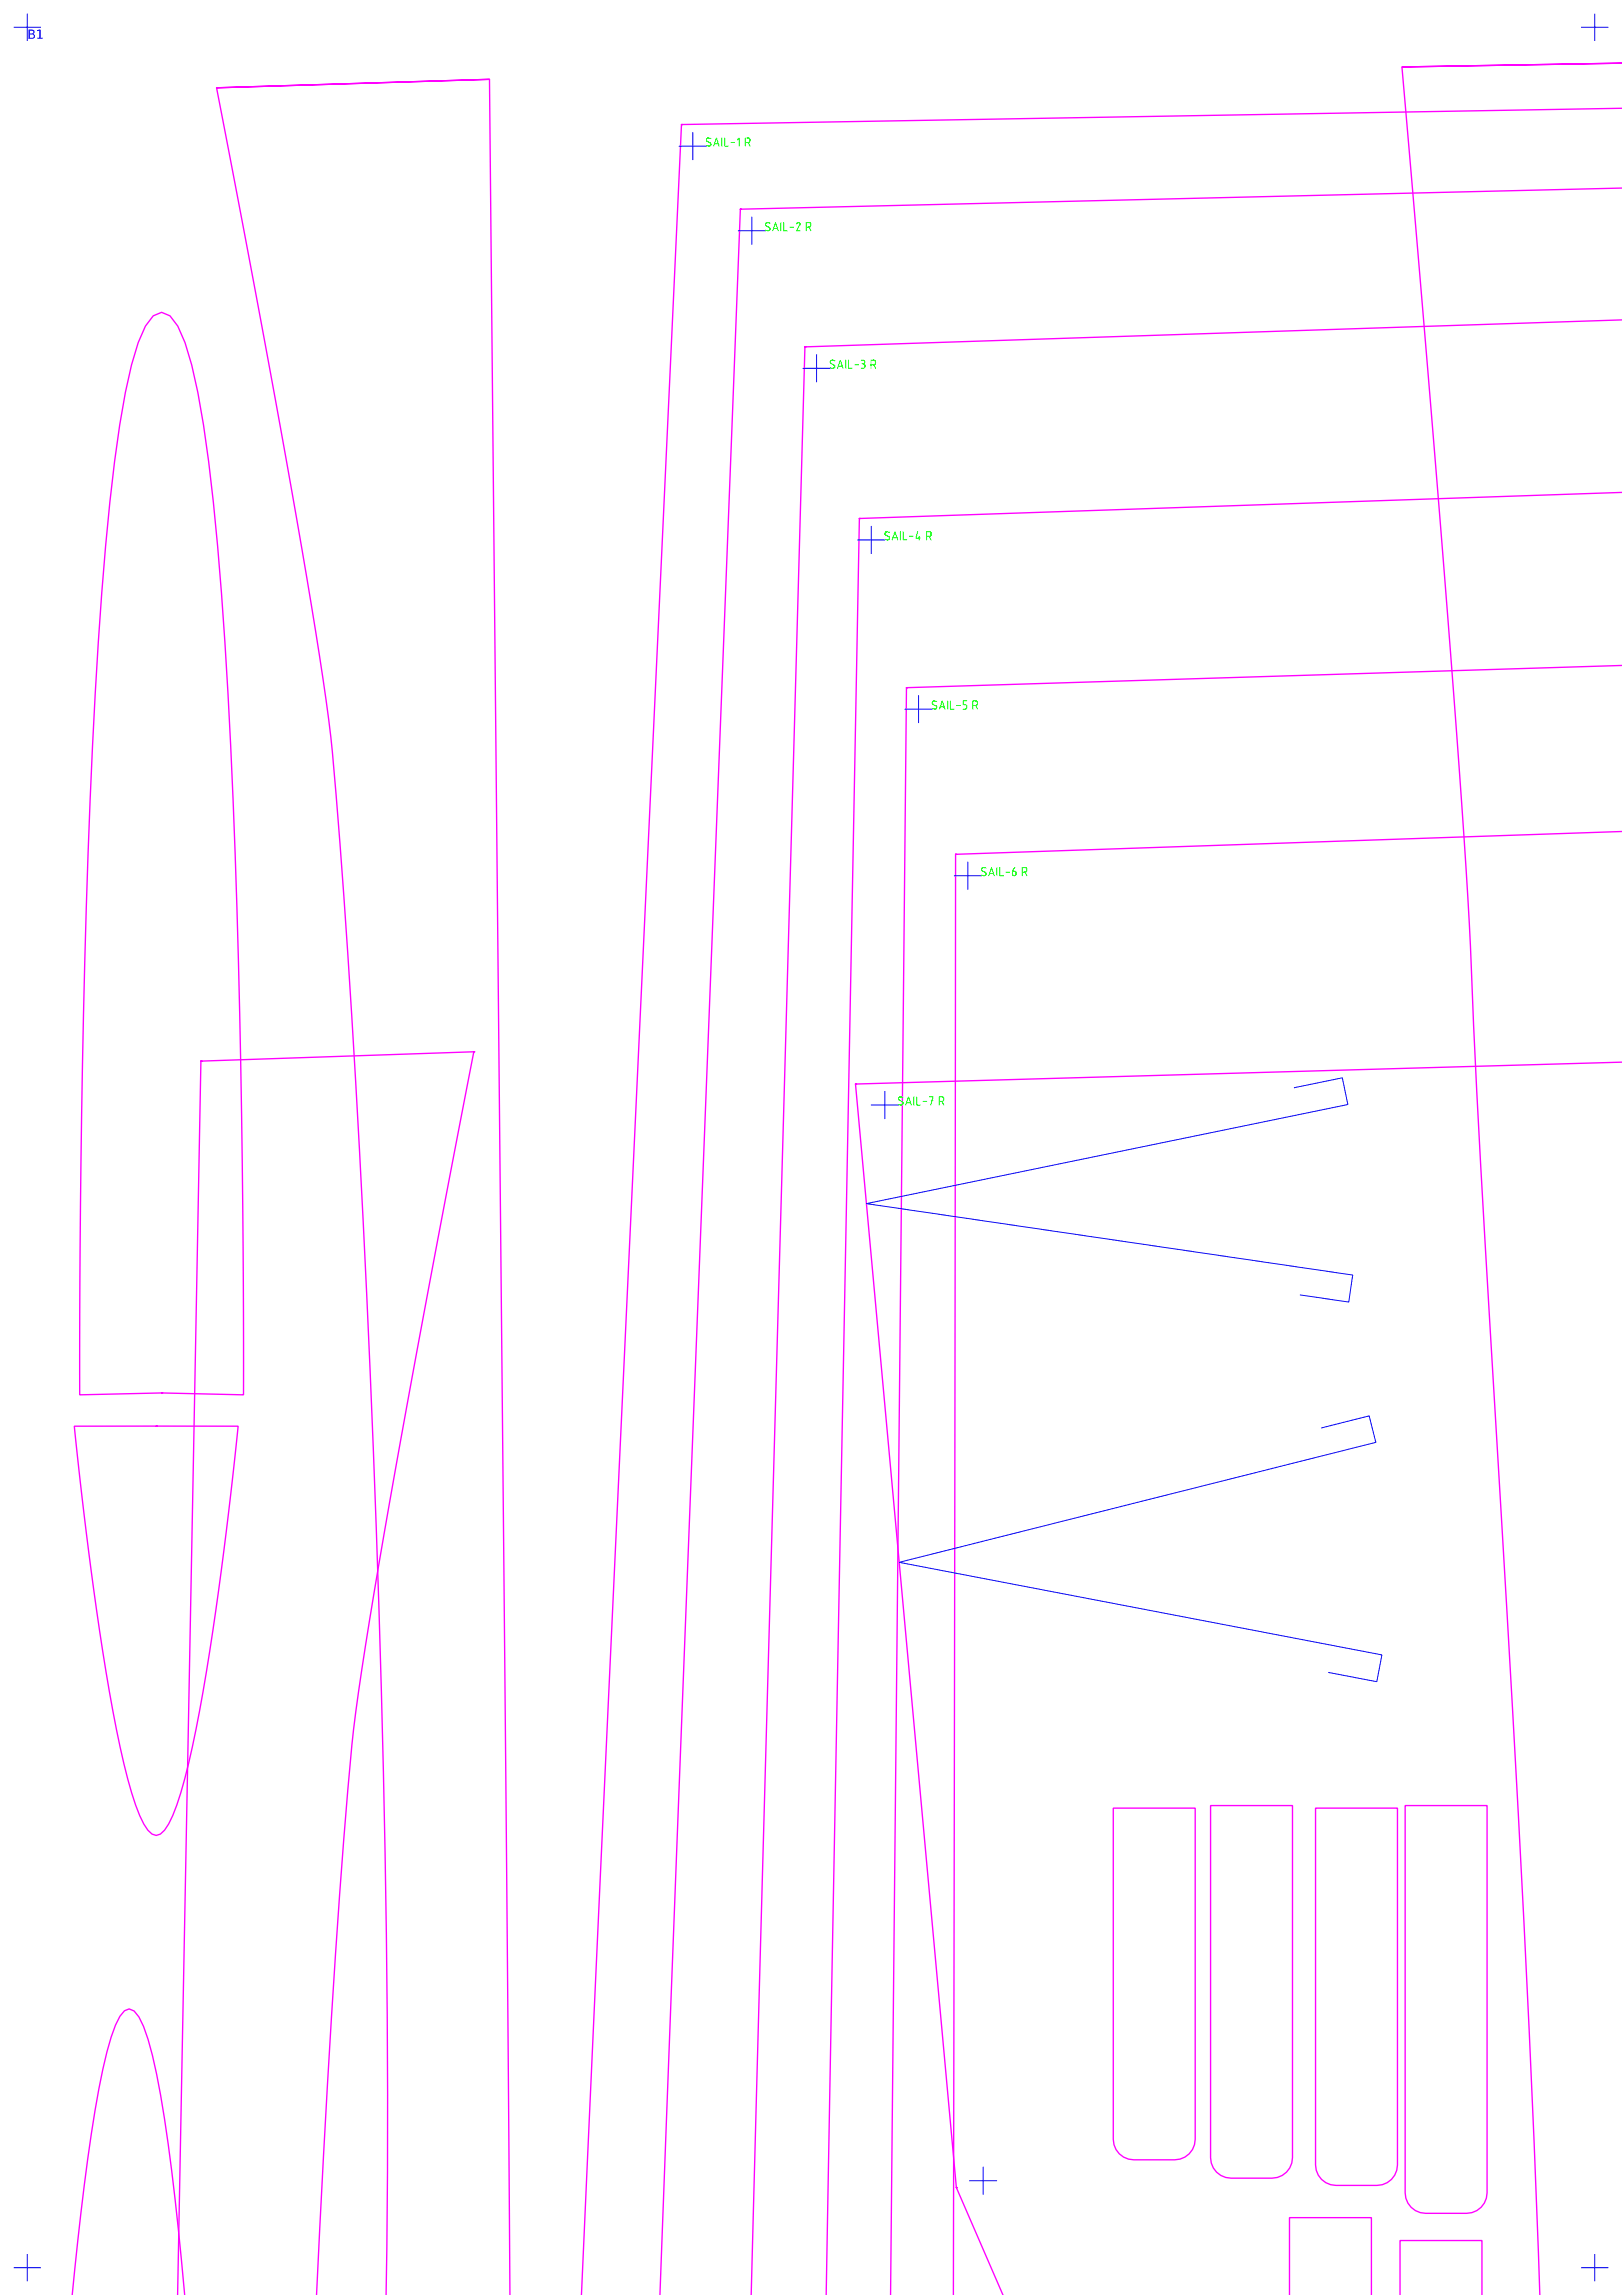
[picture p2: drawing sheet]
<svg xmlns="http://www.w3.org/2000/svg" width="594mm" height="841mm" viewBox="0 0 594 841" stroke-linecap="round" stroke-linejoin="round" font-family="sans-serif">
<g fill="none" stroke="#f0f" stroke-width=".5">
<path d="M79.3 32.2l13.7 71.4 11.9 65a1712.3 1712.3 0 0 1 16.8 106.9l4.2 53 4.4 67.5 4 78.4 3.5 85.6 2.6 89.2 1.1 59.6 .5 58.6-.6 73.7M179.3 29.1l-100 3.1 100-3.1 5.6 579.2 1.9 232.8M513.5 24.5l11.8 140.1 8.1 103.3a2503.2 2503.2 0 0 1 6.3 107.9l2.6 50.8 13.8 238.3 4 79.1 3.9 97.1M594.1 39.7l-344.5 5.9M594.1 23.1l-80.6 1.4 80.6-1.4M249.6 45.6l-36.6 795.5M249.6 45.6h.1M271.2 76.7l-29.5 764.4M271.2 76.7h.1M594.1 68.9l-322.9 7.8M56.1 115.7l3.1-1.2 3.1 1.2 2.8 3.8 2.7 6.1a230.5 230.5 0 0 1 8.6 43.6 1742 1742 0 0 1 9.7 143.6l1.2 39.4 1.2 56.1 .5 48.1 .2 54.7-30-.6-30 .6 .5-85.6 1.3-73.3a2596.9 2596.9 0 0 1 7.7-152.1 574 574 0 0 1 7.2-56.3l2.3-10.1 2.4-8.1 2.7-6.1zM594.1 117.2l-299.3 9.9"/>
<path d="M294.8 127.1l-19.7 714M294.8 127.1h.1M314.8 190l-12.2 651.1M314.8 190h.1M594.1 180.4l-279.3 9.6M332 252l-5.8 589.1M332 252h.1M594.1 243.9l-262.1 8.1M350 313.1l-.8 528M350 313.1h.1M594.1 304.7l-244.1 8.4M73.6 388.9h.1"/>
<path d="M73.6 388.9l-8.6 452.2M173.5 385.4l-16.3 85.4-12.5 68.6a1741.3 1741.3 0 0 0-15.8 100.1l-3 34.7-3 41.8-3 48-4 77.1M173.5 385.4h.1M173.5 385.4l-99.9 3.5M313.3 397.3l37 404.4M313.3 397.3h.1M594.1 389.2l-280.8 8.1M59.2 510.5h.1M27.2 522.6h60a1504.1 1504.1 0 0 1-14.1 104.3l-1.3 6.8a178.3 178.3 0 0 1-8.5 31.6l-1.5 3.1-1.5 2.3-1.6 1.4-1.5 .5-1.5-.5a22.2 22.2 0 0 1-6-10.6 328.5 328.5 0 0 1-10.9-49 1616.8 1616.8 0 0 1-11.6-89.9zM57.2 522.6h.1M407.8 662.6h30v121.4a7.5 7.5 0 0 1-7.5 7.5h-15a7.5 7.5 0 0 1-7.5-7.5zM443.4 661.7h30v129a7.5 7.5 0 0 1-7.5 7.5h-15a7.5 7.5 0 0 1-7.5-7.5z"/>
<path d="M481.8 662.6h30v130.8a7.5 7.5 0 0 1-7.5 7.5h-15a7.5 7.5 0 0 1-7.5-7.5zM514.7 661.7h30v141.9a7.5 7.5 0 0 1-7.5 7.5h-15a7.5 7.5 0 0 1-7.5-7.5zM350.3 801.7h.1M350.3 801.7l17.1 39.4M26.4 841.1a934.9 934.9 0 0 1 9.8-75.6 127.5 127.5 0 0 1 6.1-23.4l1.6-3.2 1.7-2 1.7-.7 1.8 .7 1.8 2.2a75.4 75.4 0 0 1 6.5 21 806.1 806.1 0 0 1 10.2 81M472.3 841.1v-28.4h30v28.4M512.8 841.1v-20h30v20"/>
</g>
<g fill="none" stroke="#00f" stroke-width=".37">
<path d="M248.7 53.6h10M253.7 48.6v10M275.4 79.6v10M270.4 84.6h10M294.1 135h10M299.1 130v10M314.1 197.9h10M319.1 192.9v10M331.4 259.9h10M336.4 254.9v10M354.5 315.9v10M349.5 320.9h10"/>
<path d="M324.1 400v10M474 398.6l17.6-3.6 2.1 9.8-176.4 36.3 178.1 26.2-1.4 9.9-17.8-2.7M319.1 405h10M484 523.3l17.5-4.4 2.4 9.7-174.6 43.9 176.8 34-1.8 9.8-17.7-3.4M355.1 799.1h10M360.1 794.1v10"/>
</g>
<g fill="none" stroke="#0f0" stroke-width=".37">
<path d="M260.4 50.8l-1-.2-.5 .3v.8l1.3 .7 .2 .5-.5 .6-1.2-.2M261.4 53.6l1-3 1 3M261.7 52.7h1.4M264.4 50.6v3M265.4 50.6v3h1.3M267.7 52.2h1.4M270.1 51.2l.6-.6v3M273 52.2h1M274 52.2l.6-.4v-.9l-.5-.3h-1.1v3M274 52.2l.7 1.4M282 81.8l-1-.2-.5 .3v.8l1.3 .7 .2 .5-.4 .6-1.2-.2M283 84.6l1-3 1 3"/>
<path d="M283.3 83.7h1.5M286 81.6v3M287 81.6v3h1.4M289.4 83.2h1.3M291.7 82.1l.8-.5 .5 .6-1.3 2.4h1.3M295.3 83.2h1M296.3 83.2l.6-.4v-.9l-.5-.3h-1.1v3M296.3 83.2l.7 1.4M305.8 132.2l-1-.2-.6 .3v.8l1.3 .7 .3 .5-.5 .7-1.2-.3M306.8 135l1-3 1 3M307 134.1h1.5M309.8 132v3"/>
<path d="M310.8 132v3h1.3M313.1 133.6h1.3M315.4 132h.9l.4 .3v.7l-.6 .3M315.8 133.3h.3M316.1 133.3l.6 .4v.9l-.4 .4h-.9M319 133.6h1M320 133.6l.6-.4v-.9l-.5-.3h-1.1v3M320 133.6l.7 1.4M325.8 195.1l-1-.2-.6 .3 .1 .8 1.2 .7 .3 .5-.5 .6-1.2-.2M326.8 197.9l1-3 1 3M327.1 197h1.4M329.8 194.9v3"/>
<path d="M330.8 194.9v3h1.3M333.1 196.5h1.4M336.1 194.9l-.6 2.3h1.6M336.6 196.5v1.4M339.4 196.5h1M340.4 196.5l.6-.4-.1-.9-.4-.3h-1.1v3M340.4 196.5l.6 1.4M343.1 257.1l-1-.2-.6 .3 .1 .8 1.3 .7 .2 .5-.5 .6-1.2-.2M344.1 259.9l1-3 1 3M344.4 259h1.4M347.1 256.9v3M348.1 256.9v3h1.3"/>
<path d="M350.4 258.5h1.4M354.1 256.9h-1.3v1.3l.9 .1 .4 .6-.2 .8-1.1 .2M356.3 258.5h1M357.3 258.5l.7-.4-.1-.9-.4-.3h-1.2v3M357.3 258.5l.7 1.4M361.2 318.2l-1-.3-.6 .3v.8l1.3 .8 .3 .5-.5 .6-1.2-.2M365.2 317.9v3M366.2 317.9v3h1.3M368.5 319.6h1.3M371.8 317.9l-.8 1.1-.2 1.3 .4 .5h.7l.3-.5-.2-.7-1.1-.3M374.4 319.6h1M375.4 319.6l.6-.4v-1l-.5-.3h-1.1v3"/>
<path d="M375.4 319.6l.7 1.3M362.2 320.9l1-3 1 3M362.4 320.1h1.5M330.7 402.2l-1-.2-.5 .3v.7l1.3 .8 .2 .5-.4 .6-1.2-.2M331.7 405l1-3 1 3M332 404.1h1.5M334.7 402v3M335.7 402v3h1.4M338.1 403.6h1.3M340.4 402h1.4l-.9 3M341.1 403.3h.7M344 403.6h1"/>
<path d="M345 403.6l.6-.4v-.9l-.5-.3h-1.1v3M345 403.6l.7 1.4"/>
</g>
<path d="M5 10h10M10 5v10M579.1 10h10M584.1 5v10M5 831h10M10 826v10M579.1 831h10M584.1 826v10" fill="none" stroke="#00008b" stroke-width=".37"/>
<path d="M10.9 12.6v1.3h.7a.62 .62 0 0 0 .8-.7 .62 .62 0 0 0-.8-.6zM10.9 11.3v1h.7a.52 .52 0 0 0 .6-.5 .52 .52 0 0 0-.6-.5zM10.4 10.8h1.2a.84 .84 0 0 1 1 .6 .84 .84 0 0 1-.4 1 .93 .93 0 0 1 .6 1.2 .93 .93 0 0 1-1.2 .6h-1.2zM13.6 11.1l1.3-.3v3.1h.7v.3h-1.9v-.3h.7v-2.6l-.8 .1z" fill-rule="evenodd" fill="#000"/>
</svg>
